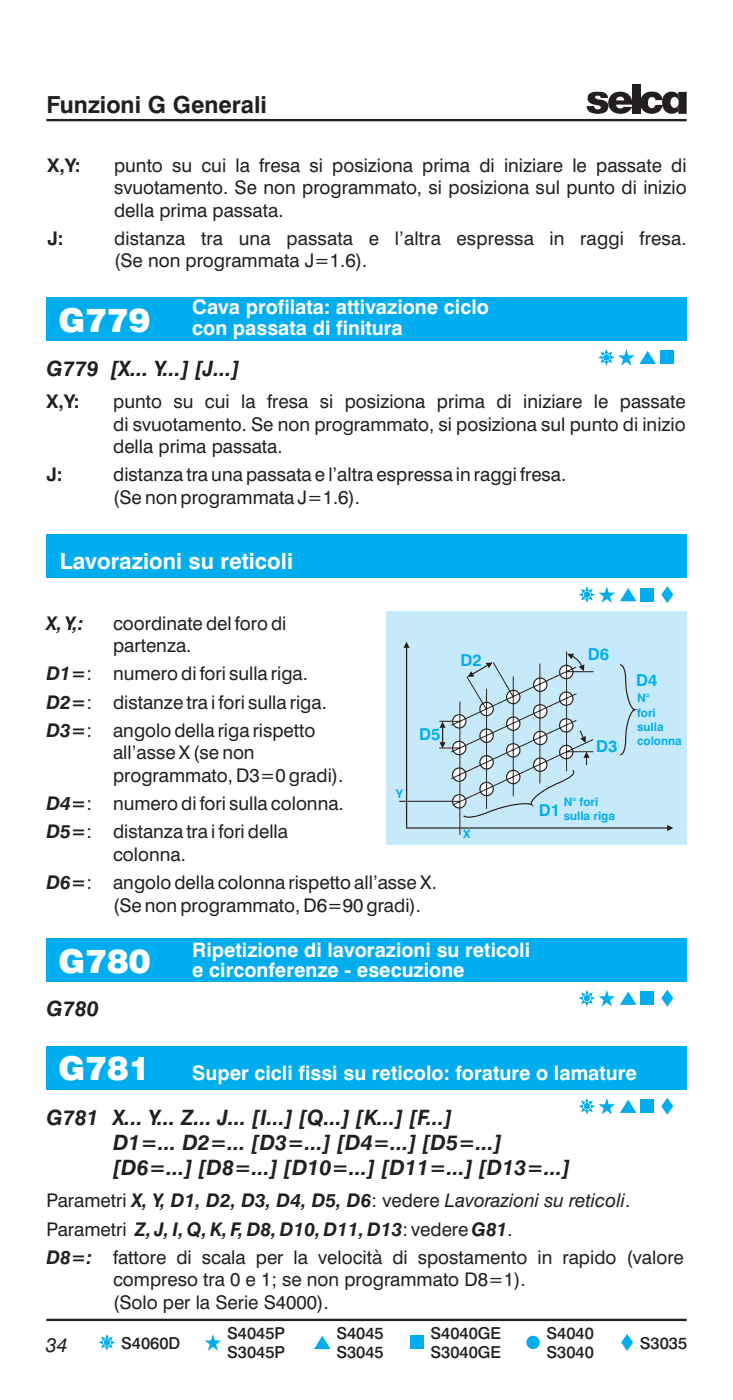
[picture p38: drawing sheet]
<svg xmlns="http://www.w3.org/2000/svg" width="110mm" height="210mm" viewBox="0 0 110 210" stroke-linecap="round" stroke-linejoin="round" font-family="sans-serif">
<defs><g id="words">
<g font-size="4.9" fill="#fff">
<text x="8.8" y="49.8">G779</text>
<text x="12.8" y="49.8">26</text>
<text x="8.8" y="146">G780</text>
<text x="8.8" y="146">G26</text>
<text x="8.8" y="162.1">G781</text>
<text x="12.8" y="162.1">26</text>
</g>
<text font-size="3.5" fill="#231f20" x="7" y="17">Funzioni G Generali</text>
<text font-size="3.4" fill="#fff" x="9" y="85.3">Lavorazioni su reticoli</text>
<g font-size="3.2" fill="#231f20">
<text x="7" y="56.4">G779 [X... Y...] [J...]</text>
<text x="7" y="152.5">G780</text>
<text x="7" y="168.7">G781 X... Y... Z... J... [I...] [Q...] [K...] [F...]</text>
<text x="17" y="172.5">D1=... D2=... [D3=...] [D4=...] [D5=...]</text>
<text x="17" y="176.4">[D6=...] [D8=...] [D10=...] [D11=...] [D13=...]</text>
</g>
<g font-size="3" fill="#fff">
<text x="28.8" y="47.1">Cava profilata: attivazione ciclo</text>
<text x="28.8" y="50.2">con passata di finitura</text>
<text x="28.8" y="143.5">Ripetizione di lavorazioni su reticoli</text>
<text x="28.8" y="146.6">e circonferenze - esecuzione</text>
<text x="28.8" y="162">Super cicli fissi su reticolo: forature o lamature</text>
</g>
<text font-size="3" fill="#231f20" x="6.9" y="202.9">34</text>
<g font-size="2.8" fill="#231f20">
<text x="7.1" y="25.7">X,Y:</text>
<text x="17.1" y="25.7">punto su cui la fresa si posiziona prima di iniziare le passate di</text>
<text x="17.1" y="29.1">svuotamento. Se non programmato, si posiziona sul punto di inizio</text>
<text x="17.1" y="32.5">della prima passata.</text>
<text x="7.1" y="36.7">J:</text>
<text x="17.1" y="36.7">distanza</text>
<text x="17.1" y="40.1">(Se non programmata J=1.6).</text>
<text x="30.1" y="36.7">tra</text>
<text x="35.8" y="36.7">una</text>
<text x="42.9" y="36.7">passata</text>
<text x="55.3" y="36.7">e</text>
<text x="59.2" y="36.7">l’altra</text>
<text x="68.5" y="36.7">espressa</text>
<text x="82.4" y="36.7">in</text>
<text x="87" y="36.7">raggi</text>
<text x="95.9" y="36.7">fresa.</text>
<text x="7" y="61.2">X,Y:</text>
<text x="17" y="61.2">punto su cui la fresa si posiziona prima di iniziare le passate</text>
<text x="17" y="64.6">di svuotamento. Se non programmato, si posiziona sul punto di inizio</text>
<text x="17" y="68">della prima passata.</text>
<text x="7" y="72.2">J:</text>
<text x="17" y="72.2">distanzatraunapassatael’altraespressainraggifresa.</text>
<text x="17" y="75.6">(SenonprogrammataJ=1.6).</text>
<text x="7" y="94.4">X,Y,:</text>
<text x="17" y="94.4">coordinatedelforodi</text>
<text x="17" y="97.8">partenza.</text>
<text x="7" y="102.1">D1=:</text>
<text x="7" y="106.3">D2=:</text>
<text x="17" y="102.1">numerodiforisullariga.</text>
<text x="17" y="106.3">distanzetraiforisullariga.</text>
<text x="7" y="110.5">D3=:</text>
<text x="17" y="110.5">angolodellarigarispetto</text>
<text x="17" y="113.9">all’asseX(senon</text>
<text x="17" y="117.3">programmato,D3=0gradi).</text>
<text x="7" y="121.5">D4=:</text>
<text x="7" y="125.8">D5=:</text>
<text x="17" y="121.5">numerodiforisullacolonna.</text>
<text x="17" y="125.8">distanzatraiforidella</text>
<text x="17" y="129.2">colonna.</text>
<text x="7" y="133.4">D6=:</text>
<text x="17" y="133.4">angolodellacolonnarispettoall’asseX.</text>
<text x="17" y="136.8">(Senonprogrammato,D6=90gradi).</text>
<text x="7" y="181.1">Parametri X, Y, D1, D2, D3, D4, D5, D6: vedere Lavorazioni su reticoli.</text>
<text x="7" y="185.4">Parametri Z,J,I,Q,K,F,D8,D10,D11,D13:vedereG81.</text>
<text x="7" y="189.6">D8=:</text>
<text x="17" y="189.6">fattore di scala per la velocità di spostamento in rapido (valore</text>
<text x="17" y="193">compreso tra 0 e 1; se non programmato D8=1).</text>
<text x="17" y="196.4">(Solo per la Serie S4000).</text>
</g>
<g font-size="2.5" fill="#00aeef">
<text x="69" y="99.9">D2</text>
<text x="88.2" y="99.1">D6</text>
<text x="95.4" y="102.9">D4</text>
<text x="62.9" y="110.9">D5</text>
<text x="89.4" y="112.8">D3</text>
<text x="80.8" y="122.4">D1</text>
</g>
<g font-size="2.5" fill="#231f20">
<text x="18.2" y="202.4">S4060D</text>
<text x="34.1" y="200.8">S4045P</text>
<text x="34.1" y="203.8">S3045P</text>
<text x="50.4" y="200.8">S4045</text>
<text x="50.4" y="203.8">S3045</text>
<text x="64.5" y="200.8">S4040GE</text>
<text x="64.5" y="203.8">S3040GE</text>
<text x="81.9" y="200.8">S4040</text>
<text x="81.9" y="203.8">S3040</text>
<text x="95.9" y="202.4">S3035</text>
</g>
<g font-size="1.8" fill="#00aeef">
<text x="95.5" y="105.4">N°</text>
<text x="95.5" y="107.5">fori</text>
<text x="95.5" y="109.6">sulla</text>
<text x="95.5" y="111.7">colonna</text>
<text x="59.4" y="119.7">Y</text>
<text x="69.5" y="125.8">X</text>
<text x="84.5" y="120.9">N° fori</text>
<text x="84.5" y="123">sulla riga</text>
</g>
</g></defs>
<path d="M7 198h96" fill="none" stroke="#231f20" stroke-width=".35"/>
<g fill="#00aeef">
<path d="M94 200.1l.9 1.3-.9 1.3-.9-1.3z" fill-rule="evenodd"/>
<path d="M48.3 200.4l1.3 2h-2.5z" fill-rule="evenodd"/>
<path d="M15.1 200.5l2.2 .9-2.2 .9 .9-2.1 .9 2.1-2.1-.9 2.1-.9-.9 2.2z" fill-rule="evenodd"/>
<circle cx="79.9" cy="201.4" r="1"/>
</g>
<g fill="#00aeef">
<path d="M30.7 201.1h.9l.3-.9 .3 .9h1l-.8 .6 .3 1-.8-.6-.8 .6 .3-1z"/>
<path d="M61.5 200.4h2v2h-2z"/>
</g>
<path d="M7 18h96" fill="none" stroke="#231f20" stroke-width=".35"/>
<path d="M94.8 12.7h1.2v4.4h-1.2z" fill="#231f20"/>
<g fill="#231f20">
<path d="M91.6 14.4a1.73 1.73 0 0 0-.1 2.1 1.73 1.73 0 0 0 2.1 .5 1.81 1.81 0 0 0 1.2-1h-1.3a.62 .62 0 0 1-.7 .3 .62 .62 0 0 1-.4-.6h2.4a1.84 1.84 0 0 0-1.1-1.9 1.84 1.84 0 0 0-2.1 .6zM92.5 14.7a.6 .6 0 0 1 .6-.2 .6 .6 0 0 1 .5 .6h-1.2z" fill-rule="evenodd"/>
<path d="M88.3 14.2a2.37 2.37 0 0 1 2.7 0l.2 .5h-1.1l-.1-.1a.46 .46 0 0 0-.8 0l.3 .3a1.63 1.63 0 0 1 1.7 .8 1.13 1.13 0 0 1-1.2 1.4 1.76 1.76 0 0 1-2-.8v-.4h1.1a.55 .55 0 0 0 .3 .5 .55 .55 0 0 0 .6-.1l.1-.2-.2-.2-1-.2a.92 .92 0 0 1-.6-1.5z" fill-rule="evenodd"/>
<path d="M96.4 14.3a1.81 1.81 0 0 1 2.9 .4v.3h-1a.58 .58 0 0 0-.7-.4 .58 .58 0 0 0-.4 .7 .66 .66 0 0 0 .7 .9l.4-.5h1.1a1.72 1.72 0 0 1-2.5 1.2 1.72 1.72 0 0 1-.5-2.6z" fill-rule="evenodd"/>
<path d="M101.7 13.8h1.3v3.3h-1.3z" fill-rule="evenodd"/>
<path d="M99.7 14.1a1.46 1.46 0 0 1 2 .1v.9a.62 .62 0 0 0-.8-.5 .62 .62 0 0 0-.4 .8 .62 .62 0 0 0 .5 .8 .62 .62 0 0 0 .7-.5v1a1.48 1.48 0 0 1-1.7 .2 1.48 1.48 0 0 1-.7-1.6v-.5z" fill-rule="evenodd"/>
</g>
<g fill="#00aeef">
<path d="M7 80.2h96v6.5h-96z"/>
<path d="M89.7 88.9h1l.3-.9 .3 .9h.9l-.7 .6 .3 1-.8-.6-.8 .6 .3-1z"/>
<path d="M96 88.2h2v2h-2z"/>
</g>
<g fill="#00aeef">
<path d="M87.1 88.3l2.2 .9-2.2 .9 .9-2.1 .9 2.1-2.1-.9 2.1-.9-.9 2.2z" fill-rule="evenodd"/>
<path d="M94.2 88.2l1.2 2h-2.5z" fill-rule="evenodd"/>
<path d="M100.1 87.9l.9 1.3-.9 1.3-.9-1.3z" fill-rule="evenodd"/>
</g>
<path d="M58 91.7h45v35h-45z" fill="#c7eafb"/>
<path d="M61 97.2v27.1" fill="none" stroke="#231f20" stroke-width=".18"/>
<path d="M61 96.3l.4 .9h-.9z" fill="#231f20"/>
<path d="M61 124.2h39" fill="none" stroke="#231f20" stroke-width=".18"/>
<path d="M100 123.8l1 .4-1 .5z" fill="#231f20"/>
<circle cx="68.9" cy="120.2" r="1" fill="#fff"/>
<circle cx="68.9" cy="120.2" r="1" fill="none" stroke="#231f20" stroke-width=".18"/>
<circle cx="68.9" cy="116.2" r="1" fill="#fff"/>
<circle cx="68.9" cy="116.2" r="1" fill="none" stroke="#231f20" stroke-width=".18"/>
<circle cx="68.9" cy="112.2" r="1" fill="#fff"/>
<circle cx="68.9" cy="112.2" r="1" fill="none" stroke="#231f20" stroke-width=".18"/>
<circle cx="68.9" cy="108.2" r="1" fill="#fff"/>
<circle cx="68.9" cy="108.2" r="1" fill="none" stroke="#231f20" stroke-width=".18"/>
<circle cx="73" cy="118.4" r="1" fill="#fff"/>
<circle cx="73" cy="118.4" r="1" fill="none" stroke="#231f20" stroke-width=".18"/>
<circle cx="73" cy="114.4" r="1" fill="#fff"/>
<circle cx="73" cy="114.4" r="1" fill="none" stroke="#231f20" stroke-width=".18"/>
<circle cx="73" cy="110.4" r="1" fill="#fff"/>
<circle cx="73" cy="110.4" r="1" fill="none" stroke="#231f20" stroke-width=".18"/>
<circle cx="73" cy="106.4" r="1" fill="#fff"/>
<circle cx="73" cy="106.4" r="1" fill="none" stroke="#231f20" stroke-width=".18"/>
<circle cx="77" cy="116.6" r="1" fill="#fff"/>
<circle cx="77" cy="116.6" r="1" fill="none" stroke="#231f20" stroke-width=".18"/>
<circle cx="77" cy="112.6" r="1" fill="#fff"/>
<circle cx="77" cy="112.6" r="1" fill="none" stroke="#231f20" stroke-width=".18"/>
<circle cx="77" cy="108.6" r="1" fill="#fff"/>
<circle cx="77" cy="108.6" r="1" fill="none" stroke="#231f20" stroke-width=".18"/>
<circle cx="77" cy="104.6" r="1" fill="#fff"/>
<circle cx="77" cy="104.6" r="1" fill="none" stroke="#231f20" stroke-width=".18"/>
<circle cx="81" cy="114.7" r="1" fill="#fff"/>
<circle cx="81" cy="114.7" r="1" fill="none" stroke="#231f20" stroke-width=".18"/>
<circle cx="81" cy="110.7" r="1" fill="#fff"/>
<circle cx="81" cy="110.7" r="1" fill="none" stroke="#231f20" stroke-width=".18"/>
<circle cx="81" cy="106.7" r="1" fill="#fff"/>
<circle cx="81" cy="106.7" r="1" fill="none" stroke="#231f20" stroke-width=".18"/>
<circle cx="81" cy="102.7" r="1" fill="#fff"/>
<circle cx="81" cy="102.7" r="1" fill="none" stroke="#231f20" stroke-width=".18"/>
<circle cx="84.9" cy="112.8" r="1" fill="#fff"/>
<circle cx="84.9" cy="112.8" r="1" fill="none" stroke="#231f20" stroke-width=".18"/>
<circle cx="84.9" cy="108.8" r="1" fill="#fff"/>
<circle cx="84.9" cy="108.8" r="1" fill="none" stroke="#231f20" stroke-width=".18"/>
<circle cx="84.9" cy="104.8" r="1" fill="#fff"/>
<circle cx="84.9" cy="104.8" r="1" fill="none" stroke="#231f20" stroke-width=".18"/>
<circle cx="84.9" cy="100.8" r="1" fill="#fff"/>
<g fill="none" stroke="#231f20" stroke-width=".18">
<path d="M66.4 109.2v2.2"/>
<circle cx="84.9" cy="100.8" r="1"/>
</g>
<g fill="none" stroke="#231f20" stroke-width=".15">
<path d="M81 99.6v18M85 97.7v18M65.9 108.2h3M65.9 112.2h3M69 105.3v20M73 103.3v18M77 101.5v18M84.9 112.8h4M85 100.8h4M86.4 108.1l-18.7 8.7M86.4 104.1l-18.7 8.7M86.4 100.1l-18.7 8.7"/>
<path d="M88.9 110.9l-21 9.9M59.9 120.2h9"/>
</g>
<g fill="#231f20">
<path d="M66.4 108.3l.4 .9h-.9z"/>
<path d="M65.9 111.3h.9l-.4 1z"/>
</g>
<path d="M74 99.4l3 5.2M70 101.5l2.9 4.9" fill="none" stroke="#231f20" stroke-width=".15"/>
<path d="M73.1 99.8l-2.2 1.3" fill="none" stroke="#231f20" stroke-width=".18"/>
<g fill="#231f20">
<path d="M70.7 100.7l.4 .8-1 .1z"/>
<path d="M72.8 99.5l1.1-.1-.6 .8z"/>
</g>
<path d="M85.9 98.5l.9 .7 .4 .7" fill="none" stroke="#231f20" stroke-width=".18"/>
<g fill="#231f20">
<path d="M85.1 98.1h1l-.4 .8z"/>
<path d="M86.8 100l.8-.3v1z"/>
</g>
<path d="M87.9 113.7v1.1" fill="none" stroke="#231f20" stroke-width=".18"/>
<path d="M87.9 112.8l.5 .9h-.9z" fill="#231f20"/>
<path d="M87 109.6l.4 1" fill="none" stroke="#231f20" stroke-width=".18"/>
<path d="M87 110.8l.8-.4v1z" fill="#231f20"/>
<path d="M93 99.7a1.09 1.09 0 0 1 .7 1.2l.1 .5a8.5 8.5 0 0 0 1.1 5l.3 .1a2.23 2.23 0 0 0-1 1.6 17.6 17.6 0 0 0-.5 4 1.09 1.09 0 0 1-.7 1.1M85.9 115.6l.1 .2a2.17 2.17 0 0 1-1.4 1.3l-.8 .3a9.1 9.1 0 0 0-4.1 2.8l-.1 .3 .1 .2a8 8 0 0 0-4.3 .4l-2.2 .8a7 7 0 0 1-3.4 .6l-.3-.1" fill="none" stroke="#231f20" stroke-width=".18"/>
<g fill="#00aeef">
<path d="M7 140.8h96v6.5h-96z"/>
<path d="M89.7 149.5h1l.3-1 .3 1h.9l-.7 .6 .3 .9-.8-.6-.8 .6 .3-.9z"/>
<path d="M96 148.8h2v2h-2z"/>
<path d="M7 156.9h96v6.5h-96z"/>
<path d="M89.7 165.7h1l.3-1 .3 1h.9l-.7 .6 .3 .9-.8-.6-.8 .6 .3-.9z"/>
<path d="M96 165h2v2h-2z"/>
<path d="M7 44.6h96v6.5h-96z"/>
<path d="M92.7 53.3h.9l.3-.9 .3 .9h1l-.8 .6 .3 1-.8-.6-.8 .6 .3-1z"/>
<path d="M99 52.6h2v2h-2z"/>
</g>
<g fill="#00aeef">
<path d="M87.1 148.9l2.2 .9-2.2 .8 .9-2.1 .9 2.1-2.1-.8 2.1-.9-.9 2.1z" fill-rule="evenodd"/>
<path d="M94.2 148.8l1.2 2h-2.5z" fill-rule="evenodd"/>
<path d="M100.1 148.5l.9 1.3-.9 1.2-.9-1.2z" fill-rule="evenodd"/>
<path d="M87.1 165.1l2.2 .9-2.2 .9 .9-2.2 .9 2.2-2.1-.9 2.1-.9-.9 2.1z" fill-rule="evenodd"/>
<path d="M94.2 165l1.2 2h-2.5z" fill-rule="evenodd"/>
<path d="M100.1 164.7l.9 1.3-.9 1.2-.9-1.2z" fill-rule="evenodd"/>
<path d="M90 52.7l2.2 .9-2.2 .9 .9-2.1 .9 2.1-2.1-.9 2.1-.9-.9 2.2z" fill-rule="evenodd"/>
<path d="M97.1 52.6l1.3 2h-2.5z" fill-rule="evenodd"/>
</g>
<use href="#words"/>
</svg>
